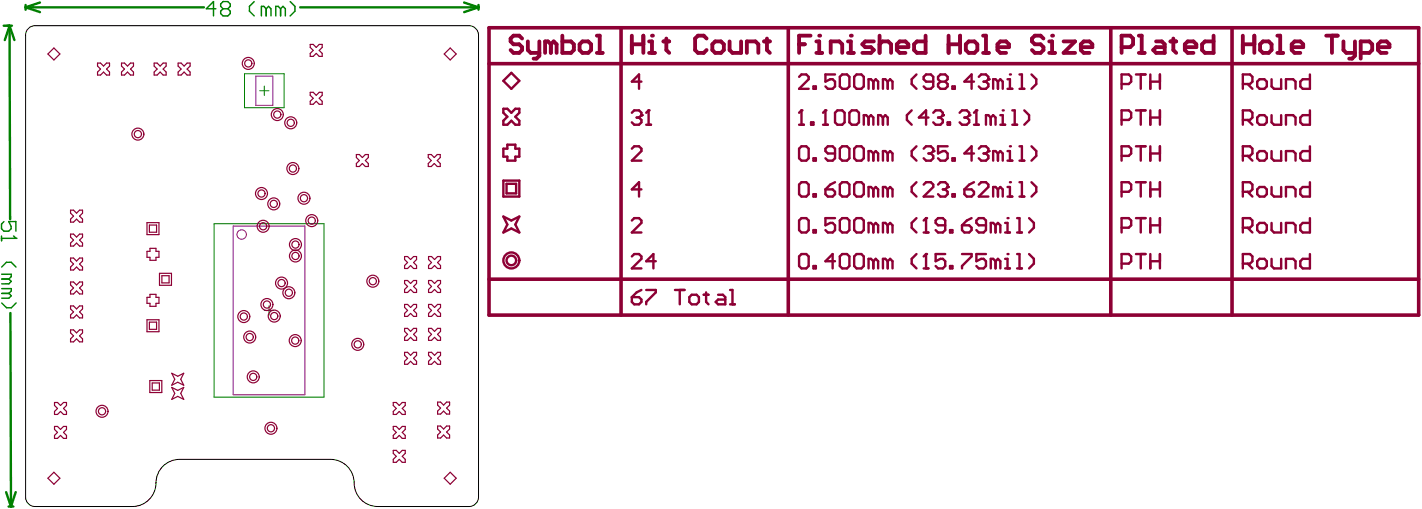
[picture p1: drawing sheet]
<svg xmlns="http://www.w3.org/2000/svg" width="502mm" height="180mm" viewBox="0 0 502 180" stroke-linecap="round" stroke-linejoin="round" font-family="sans-serif">
<g fill="none" stroke="#008000" stroke-width=".85">
<path d="M3.4 9.1l-1.7 5M3.4 9.1l.2 68.2M3.4 9.1l1.7 5M4.2 9.1h-2.9M9 1.7v1.7M9 2.6l5.1 1.7M9 2.6h62.9M14.1 .9l-5.1 1.7M105.9 2.6h62.9M163.7 .9l5.1 1.7M168.8 1.7v1.7M168.8 2.6l-5.1 1.7"/>
<path d="M3.7 110.4l.2 68.3M2.2 173.6l1.7 5.1M4.7 178.7h-1.7M5.5 173.6l-1.6 5.1"/>
</g>
<g fill="none" stroke="#008000" stroke-width=".51">
<path d="M76.2 3.1h-3.4l2.5-2.5v5M78.7 3.1h1.7M78.7 3.1l-.9-.9v-.8l.9-.8h1.7l.8 .8v.8l-.8 .9M78.7 3.1l-.9 .8v.9l.9 .8h1.7l.8-.8v-.9l-.8-.8M89.7 .6l-1.7 1.6v1.7l1.7 1.7M93.9 3.1l-.8-.9h-.9v3.4M93.9 3.1v2.5M93.9 3.1l.9-.9 .8 .9v2.5M99 3.1l-.9-.9h-.8v3.4M99 3.1v2.5M99 3.1l.8-.9 .9 .9v2.5M102.4 .6l1.6 1.6v1.7l-1.6 1.7"/>
<path d="M1.4 78.2l-.9 .8v1.7l.9 .9 1.7-.1 .8-.8v-.8l-.8-1.7h2.5v3.3M.5 83.2l.1 1.7M5.6 84.1h-5.1"/>
</g>
<circle cx="5.6" cy="84.1" r=".25" fill="#008000"/>
<path d="M.6 96.8l3.4-.1v.9l-.9 .8M3.1 98.4h-2.5M3.1 98.4l.9 .9-.9 .8h-2.5M4.8 83.2l.8 .9M5.6 94.2l-1.6-1.7h-1.7l-1.7 1.7M.6 101.8h3.4v.9l-.9 .8M3.1 103.5h-2.5M3.1 103.5l.9 .8-.9 .9h-2.5M5.7 106.9l-1.7 1.7h-1.7l-1.7-1.7" fill="none" stroke="#008000" stroke-width=".51"/>
<path d="M10 10l1.1-.7 1.3-.2h153.1a3.3 3.3 0 0 1 3.3 3.3v163a3.3 3.3 0 0 1-3.3 3.3h-32.2a8.5 8.5 0 0 1-8.4-9.5 8.3 8.3 0 0 0-8.3-7.1h-53.2a8.5 8.5 0 0 0-8.4 9.4 8.3 8.3 0 0 1-8.3 7.2h-34.3a3.3 3.3 0 0 1-3.4-3.3v-163l.3-1.3z" fill="none" stroke="#000" stroke-width=".35"/>
<path d="M86.3 26h13.9v12h-13.9zM91.6 32h3.3M93.2 30.4v3.3M75.5 78.9h38.8v61.2h-38.8zM93.2 109.5h3.4M94.9 107.8v3.4" fill="none" stroke="#008000" stroke-width=".35"/>
<g fill="none" stroke="#800080" stroke-width=".35">
<path d="M90.3 26.9h5.9v10.3h-5.9zM82.3 79.7h25.3v59.6h-25.3z"/>
<circle cx="85.3" cy="82.7" r="1.66"/>
</g>
<g fill="none" stroke="#8d0034" stroke-width=".85">
<path d="M177.6 38.4h1.4l1.4 1.4 1.4-1.4h1.4v1.4l-1.4 1.4 1.4 1.4v1.4h-1.4l-1.4-1.4-1.4 1.4h-1.4v-1.4l1.4-1.4-1.4-1.4zM177.6 28.5l2.8-2.8 2.8 2.8-2.8 2.8zM222.9 39.8l.8-.9h1.7l.9 .9v.8M226.3 28.8h-3.4l2.5-2.5v5M177.6 52.5h1.4v-1.5h2.8v1.5h1.4v2.8h-1.4v1.4h-2.8v-1.4h-1.4zM222.9 52.5l.8-.9h1.7l.9 .9v.8l-3.4 3.4h3.4M177.6 63.7h5.6v5.6h-5.6zM177.6 76.4l2.8 1.4 2.8-1.4-1.4 2.8 1.4 2.8-2.8-1.4-2.8 1.4 1.4-2.8zM178.7 64.8h3.4v3.4h-3.4zM222.9 77.8l.8-.8h1.7l.9 .8v.8l-3.4 3.4h3.4M226.3 66.8h-3.4l2.5-2.5v5M222.9 90.5l.8-.9h1.7l.9 .9v.8l-3.4 3.4h3.4"/>
<path d="M231.4 92.2h-3.4l2.5-2.6v5.1"/>
</g>
<g fill="none" stroke="#8d0034" stroke-width=".42">
<path d="M16.9 19l2.1-2.1 2.1 2.1-2.1 2.2zM109.4 15.7h1.1l1.1 1 1-1h1.1v1l-1.1 1.1 1.1 1v1.1h-1.1l-1-1.1-1.1 1.1h-1.1v-1.1l1.1-1-1.1-1.1zM156.7 19l2.1-2.1 2.1 2.1-2.1 2.2zM34.4 22.3h1.1l1 1 1.1-1h1v1l-1 1.1 1 1v1.1h-1l-1.1-1.1-1 1.1h-1.1v-1.1l1.1-1-1.1-1.1zM42.9 22.3h1l1.1 1 1-1h1.1v1l-1.1 1.1 1.1 1v1.1h-1.1l-1-1.1-1.1 1.1h-1v-1.1l1-1-1-1.1zM54.4 22.3h1l1.1 1 1.1-1h1v1l-1 1.1 1 1v1.1h-1l-1.1-1.1-1.1 1.1h-1v-1.1l1-1-1-1.1zM62.8 22.3h1.1l1.1 1 1-1h1.1v1l-1.1 1.1 1.1 1v1.1h-1.1l-1-1.1-1.1 1.1h-1.1v-1.1l1.1-1-1.1-1.1zM109.4 32.6h1.1l1.1 1 1-1h1.1v1l-1.1 1.1 1.1 1v1.1h-1.1l-1-1.1-1.1 1.1h-1.1v-1.1l1.1-1-1.1-1.1zM125.7 54.5h1.1l1 1.1 1.1-1.1h1v1.1l-1 1 1 1.1v1h-1l-1.1-1-1 1h-1.1v-1l1.1-1.1-1.1-1zM151.1 54.5h1l1.1 1.1 1.1-1.1h1v1.1l-1 1 1 1.1v1h-1l-1.1-1-1.1 1h-1v-1l1-1.1-1-1zM24.9 74.1h1l1.1 1.1 1.1-1.1h1v1.1l-1 1.1 1 1v1.1h-1l-1.1-1.1-1.1 1.1h-1v-1.1l1-1-1-1.1zM51.9 78.5h4.2v4.3h-4.2z"/>
<path d="M52.7 79.4h2.5v2.5h-2.5zM24.9 82.6h1l1.1 1 1.1-1h1v1l-1 1.1 1 1.1v1h-1l-1.1-1-1.1 1h-1v-1l1-1.1-1-1.1zM24.9 91h1l1.1 1.1 1.1-1.1h1v1.1l-1 1 1 1.1v1.1h-1l-1.1-1.1-1.1 1.1h-1v-1.1l1-1.1-1-1zM24.9 99.5h1l1.1 1 1.1-1h1v1l-1 1.1 1 1v1.1h-1l-1.1-1.1-1.1 1.1h-1v-1.1l1-1-1-1.1zM51.9 88.7h1v-1.1h2.1v1.1h1.1v2.1h-1.1v1h-2.1v-1h-1zM56.3 96.4h4.2v4.2h-4.2zM57.1 97.3h2.5v2.5h-2.5zM142.7 90.5h1.1l1 1.1 1.1-1.1h1.1v1.1l-1.1 1 1.1 1.1v1h-1.1l-1.1-1-1 1h-1.1v-1l1.1-1.1-1.1-1zM142.7 98.9h1.1l1 1.1 1.1-1.1h1.1v1.1l-1.1 1.1 1.1 1v1.1h-1.1l-1.1-1.1-1 1.1h-1.1v-1.1l1.1-1-1.1-1.1zM151.2 98.9h1l1.1 1.1 1.1-1.1h1v1.1l-1 1.1 1 1v1.1h-1l-1.1-1.1-1.1 1.1h-1v-1.1l1-1-1-1.1zM151.2 90.5h1l1.1 1.1 1.1-1.1h1v1.1l-1 1 1 1.1v1h-1l-1.1-1-1.1 1h-1v-1l1-1.1-1-1zM24.9 116.4h1l1.1 1 1.1-1h1v1l-1 1.1 1 1v1.1h-1l-1.1-1.1-1.1 1.1h-1v-1.1l1-1-1-1.1z"/>
<path d="M24.9 107.9h1l1.1 1.1 1.1-1.1h1v1.1l-1 1 1 1.1v1.1h-1l-1.1-1.1-1.1 1.1h-1v-1.1l1-1.1-1-1zM51.9 104.9h1v-1.1h2.1v1.1h1.1v2.1h-1.1v1.1h-2.1v-1.1h-1zM51.9 112.8h4.2v4.2h-4.2zM52.7 113.6h2.5v2.6h-2.5zM142.7 107.4h1.1l1 1.1 1.1-1.1h1.1v1.1l-1.1 1 1.1 1.1v1h-1.1l-1.1-1-1 1h-1.1v-1l1.1-1.1-1.1-1zM142.7 115.8h1.1l1 1.1 1.1-1.1h1.1v1.1l-1.1 1.1 1.1 1v1.1h-1.1l-1.1-1.1-1 1.1h-1.1v-1.1l1.1-1-1.1-1.1zM151.2 115.8h1l1.1 1.1 1.1-1.1h1v1.1l-1 1.1 1 1v1.1h-1l-1.1-1.1-1.1 1.1h-1v-1.1l1-1-1-1.1zM151.2 107.4h1l1.1 1.1 1.1-1.1h1v1.1l-1 1 1 1.1v1h-1l-1.1-1-1.1 1h-1v-1l1-1.1-1-1zM52.9 134.3h4.2v4.2h-4.2zM53.7 135.1h2.5v2.5h-2.5zM60.6 136.7l2.1 1 2.1-1-1 2.1 1 2.1-2.1-1.1-2.1 1.1 1-2.1zM60.6 131.7l2.1 1 2.1-1-1 2.1 1 2.1-2.1-1.1-2.1 1.1 1-2.1z"/>
<path d="M142.7 124.3h1.1l1 1 1.1-1h1.1v1l-1.1 1.1 1.1 1.1v1h-1.1l-1.1-1-1 1h-1.1v-1l1.1-1.1-1.1-1.1zM151.2 124.3h1l1.1 1 1.1-1h1v1l-1 1.1 1 1.1v1h-1l-1.1-1-1.1 1h-1v-1l1-1.1-1-1.1zM19.2 150.4h1.1l1 1.1 1.1-1.1h1.1v1.1l-1.1 1 1.1 1.1v1.1h-1.1l-1.1-1.1-1 1.1h-1.1v-1.1l1.1-1.1-1.1-1zM19.2 142h1.1l1 1 1.1-1h1.1v1l-1.1 1.1 1.1 1.1v1h-1.1l-1.1-1-1 1h-1.1v-1l1.1-1.1-1.1-1.1zM138.7 150.4h1.1l1 1.1 1.1-1.1h1.1v1.1l-1.1 1 1.1 1.1v1.1h-1.1l-1.1-1.1-1 1.1h-1.1v-1.1l1.1-1.1-1.1-1zM138.7 142h1.1l1 1 1.1-1h1.1v1l-1.1 1.1 1.1 1.1v1h-1.1l-1.1-1-1 1h-1.1v-1l1.1-1.1-1.1-1.1zM138.7 158.9h1.1l1 1 1.1-1h1.1v1l-1.1 1.1 1.1 1v1.1h-1.1l-1.1-1.1-1 1.1h-1.1v-1.1l1.1-1-1.1-1.1zM154.4 150.3h1l1.1 1.1 1-1.1h1.1v1.1l-1.1 1 1.1 1.1v1h-1.1l-1-1-1.1 1h-1v-1l1-1.1-1-1zM154.4 141.9h1l1.1 1 1-1h1.1v1l-1.1 1.1 1.1 1v1.1h-1.1l-1-1.1-1.1 1.1h-1v-1.1l1-1-1-1.1zM16.9 168.7l2.1-2.1 2.1 2.1-2.1 2.1zM156.7 168.7l2.1-2.1 2.1 2.1-2.1 2.1z"/>
</g>
<path d="M172.5 9.8h328v101.4h-328zM219.1 9.8v101.4M278.1 9.8v101.4M391.9 9.8v101.4M434.6 9.8v101.4M172.5 22.5h328M172.5 98.5h328" fill="none" stroke="#8d0034" stroke-width="1.3"/>
<circle cx="226.3" cy="40.6" r=".42" fill="#8d0034"/>
<path d="M228.8 38.9v5.1M224.6 41.5h.8M225.4 41.5l.9 .8v.9l-.9 .8h-1.7l-.8-.8M226.3 40.6l-.9 .9M228 44h1.7" fill="none" stroke="#8d0034" stroke-width=".85"/>
<circle cx="228.8" cy="38.9" r=".42" fill="#8d0034"/>
<g fill="none" stroke="#8d0034" stroke-width=".85">
<path d="M228.8 38.9l-.8 .9M395.7 29.6h2.5l.8-.8v-1.7l-.8-.8h-2.5v5M400.7 38.9h3.4M400.7 26.3h3.4M402.4 26.3v5M402.4 38.9v5.1M405.8 26.3v5M405.8 38.9v5.1M405.8 28.8h3.4M409.2 26.3v5M409.2 38.9v5.1M395.7 42.3h2.5l.8-.8v-1.7l-.8-.9h-2.5v5.1"/>
<path d="M395.7 55h2.5l.8-.9v-1.6l-.8-.9h-2.5v5.1M400.7 51.6h3.4M402.4 51.6v5.1M405.8 51.6v5.1M405.8 54.1h3.4M405.8 41.5h3.4M409.2 51.6v5.1M395.7 67.7h2.5l.8-.9v-1.7l-.8-.8h-2.5v5M400.7 77h3.4M400.7 64.3h3.4M402.4 64.3v5M402.4 77v5"/>
<path d="M405.8 64.3v5M405.8 77v5M405.8 79.5h3.4M405.8 66.8h3.4M409.2 64.3v5M409.2 77v5M282.7 89.6h1.7l.9 .9v3.3l-.9 .9h-1.7l-.8-.9v-3.3zM287 93.8h.8v.9h-.8zM294.6 92.2h-3.4l2.5-2.6v5.1M296.3 90.5l.8-.9h1.7l.8 .9v3.3l-.8 .9h-1.7l-.8-.9zM301.3 90.5l.9-.9h1.7l.8 .9v3.3l-.8 .9h-1.7l-.9-.9zM308.1 92.2l-.8-.9h-.9v3.4"/>
<path d="M308.1 92.2v2.5M308.1 92.2l.8-.9 .9 .9v2.5M313.2 92.2l-.9-.9h-.8v3.4M313.2 92.2v2.5M313.2 92.2l.8-.9 .9 .9v2.5M323.3 89.6l-1.7 1.7v1.7l1.7 1.7M325.9 94.7h1.6M326.7 89.6v5.1M395.7 80.3h2.5l.8-.8v-1.7l-.8-.8h-2.5v5M395.7 93h2.5l.8-.8v-1.7l-.8-.9h-2.5v5.1M400.7 89.6h3.4M402.4 89.6v5.1"/>
<path d="M405.8 89.6v5.1M405.8 92.2h3.4M409.2 89.6v5.1M222.9 104.8h2.5l.9 .9v.8l-.9 .9h-1.7l-.8-.9zM226.3 102.3l-1.7 .8-1.7 1.7M228 102.3h3.4v.8l-3.4 3.4v.9M238.1 102.3h3.4M239.8 102.3v5.1M244 104h1.7l.9 .8v1.7l-.9 .9h-1.7l-.8-.9v-1.7zM248.3 104h1.6M249.1 103.1v3.4l.8 .9M253.3 104h1.7l.9 .8v2.6h-2.6l-.8-.9 .8-.8h2.6"/>
<path d="M257.6 107.4h1.6M257.6 102.3h.8v5.1"/>
</g>
<g fill="none" stroke="#8d0034" stroke-width="1.4">
<path d="M184.2 13.6l-1-1h-2.1l-1 1v1l1 1h2.1l1 1v1l-1 1.1h-2.1l-1-1.1M186.2 14.6v3l1 1.1h3.1M190.3 14.6v5.1l-1 1h-1.1M194.3 15.6l1-1 1.1 1v3.1M194.3 15.6l-1-1h-1v4.1M194.3 15.6v3.1M198.4 12.6v6.1h3l1-1.1v-2l-1-1h-3M204.5 15.6l1-1h2l1 1v2l-1 1.1h-2l-1-1.1zM210.6 12.6h1v6.1M210.6 18.7h2M395.7 16.6h3l1-1v-2l-1-1h-3v6.1M401.8 12.6h1v6.1"/>
<path d="M401.8 18.7h2M407.8 14.6h2.1l1 1v3.1h-3.1l-1-1.1 1-1h3.1M412.9 14.6h2M413.9 13.6v4l1 1.1M418 16.6h4v-1l-1-1h-2l-1 1v2l1 1.1h2M428.1 12.6v6.1h-3l-1-1.1v-2l1-1h3"/>
</g>
<circle cx="326.7" cy="89.6" r=".42" fill="#8d0034"/>
<path d="M326.7 89.6l-.8 .9M333.5 89.6h-3.4v2.6l1.7-.9h.8l.9 .9v1.6l-.9 .9h-1.7l-.8-.9M335.1 93.8h.9v.9h-.9zM339.4 89.6h3.4v.9l-3.4 3.3v.9M347.8 89.6h-3.4v2.6l1.7-.9h.9l.8 .9v1.6l-.8 .9h-1.7l-.9-.9M351.2 92.2l-.8-.9h-.9v3.4M351.2 92.2v2.5M351.2 92.2l.9-.9 .8 .9v2.5M354.6 91.3h.8v3.4M354.6 94.7h1.7" fill="none" stroke="#8d0034" stroke-width=".85"/>
<circle cx="355.4" cy="89.6" r=".42" fill="#8d0034"/>
<g fill="none" stroke="#8d0034" stroke-width=".85">
<path d="M282.7 77h1.7l.9 .8v3.4l-.9 .8h-1.7l-.8-.8v-3.4zM294.6 77h-3.4v2.5l1.7-.9h.8l.9 .9v1.7l-.9 .8h-1.7l-.8-.8M296.3 77.8l.8-.8h1.7l.8 .8v3.4l-.8 .8h-1.7l-.8-.8zM301.3 77.8l.9-.8h1.7l.8 .8v3.4l-.8 .8h-1.7l-.9-.8zM308.1 79.5l-.8-.9h-.9v3.4M308.1 79.5v2.5M308.1 79.5l.8-.9 .9 .9v2.5M313.2 79.5l-.9-.9h-.8v3.4M313.2 79.5v2.5M313.2 79.5l.8-.9 .9 .9v2.5M323.3 77l-1.7 1.6v1.7l1.7 1.7M326.7 77v5"/>
<path d="M287 81.2h.8v.8h-.8zM325.9 82h1.6M358.8 94.7h1.7M358.8 89.6h.9v5.1M363 89.6l1.7 1.7v1.7l-1.7 1.7"/>
</g>
<circle cx="326.7" cy="77" r=".42" fill="#8d0034"/>
<path d="M326.7 77l-.8 .8M333.5 79.5h-2.6l-.8-.9v-.8l.8-.8h1.7l.9 .8v3.4l-.9 .8h-1.7l-.8-.8M339.4 79.5h2.5l.9 .8v.9l-.9 .8h-1.7l-.8-.8zM342.8 77l-1.7 .8-1.7 1.7M347.8 79.5h-2.5l-.9-.9v-.8l.9-.8h1.7l.8 .8v3.4l-.8 .8h-1.7l-.9-.8M351.2 79.5l-.8-.9h-.9v3.4M351.2 79.5v2.5M351.2 79.5l.9-.9 .8 .9v2.5M354.6 78.6h.8v3.4M335.1 81.2h.9v.8h-.9zM354.6 82h1.7" fill="none" stroke="#8d0034" stroke-width=".85"/>
<circle cx="355.4" cy="77" r=".42" fill="#8d0034"/>
<g fill="none" stroke="#8d0034" stroke-width=".85">
<path d="M282.7 64.3h1.7l.9 .8v3.4l-.9 .8h-1.7l-.8-.8v-3.4zM287 68.5h.8v.8h-.8zM291.2 66.8h2.5l.9 .9v.8l-.9 .8h-1.7l-.8-.8zM294.6 64.3l-1.7 .8-1.7 1.7M296.3 65.1l.8-.8h1.7l.8 .8v3.4l-.8 .8h-1.7l-.8-.8zM301.3 65.1l.9-.8h1.7l.8 .8v3.4l-.8 .8h-1.7l-.9-.8zM308.1 66.8l-.8-.8h-.9v3.3M308.1 66.8v2.5M308.1 66.8l.8-.8 .9 .8v2.5M313.2 66.8l-.9-.8h-.8v3.3M313.2 66.8v2.5M313.2 66.8l.8-.8 .9 .8v2.5"/>
<path d="M323.3 64.3l-1.7 1.7v1.7l1.7 1.6M325.9 65.1l.8-.8h1.7l.8 .8v.9l-3.3 3.3h3.3M330.9 65.1l.9-.8h1.7l.8 .8v.9M358.8 77h.9v5M363 77l1.7 1.6v1.7l-1.7 1.7M444.4 78.6h1.6l.9 .9v1.7l-.9 .8h-1.6l-.9-.8v-1.7zM448.6 78.6v2.6l.8 .8h2.6v-3.4M462.1 77v5h-2.5l-.9-.8v-1.7l.9-.9h2.5M358.8 82h1.7M438.4 80.3h2.6l.8-.8v-1.7l-.8-.8h-2.6v5M438.4 93h2.6l.8-.8v-1.7l-.8-.9h-2.6v5.1M440.1 93l1.7 1.7"/>
<path d="M440.1 80.3l1.7 1.7M444.4 91.3h1.6l.9 .9v1.6l-.9 .9h-1.6l-.9-.9v-1.6zM448.6 91.3v2.5l.8 .9h2.6v-3.4M453.7 94.7v-3.4h2.5l.8 .9v2.5M453.7 82v-3.4h2.5l.8 .9v2.5M462.1 89.6v5.1h-2.5l-.9-.9v-1.6l.9-.9h2.5"/>
</g>
<circle cx="334.3" cy="66" r=".42" fill="#8d0034"/>
<path d="M332.6 66.8h.9M333.5 66.8l.8 .9v.8l-.8 .8h-1.7l-.9-.8M334.3 66l-.8 .8M336 68.5h.8v.8h-.8zM340.2 66.8h2.6l.8 .9v.8l-.8 .8h-1.7l-.9-.8zM343.6 64.3l-1.7 .8-1.7 1.7M345.3 65.1l.8-.8h1.7l.9 .8v.9l-3.4 3.3h3.4M352.1 66.8l-.9-.8h-.8v3.3M352.1 66.8v2.5M352.1 66.8l.8-.8 .8 .8v2.5M355.4 69.3h1.7M355.4 66h.9v3.3" fill="none" stroke="#8d0034" stroke-width=".85"/>
<circle cx="356.3" cy="64.3" r=".42" fill="#8d0034"/>
<g fill="none" stroke="#8d0034" stroke-width=".85">
<path d="M282.7 51.6h1.7l.9 .9v3.3l-.9 .9h-1.7l-.8-.9v-3.3zM287 55.8h.8v.9h-.8zM294.6 54.1h-2.6l-.8-.8v-.8l.8-.9h1.7l.9 .9v3.3l-.9 .9h-1.7l-.8-.9M296.3 52.5l.8-.9h1.7l.8 .9v3.3l-.8 .9h-1.7l-.8-.9zM301.3 52.5l.9-.9h1.7l.8 .9v3.3l-.8 .9h-1.7l-.9-.9zM308.1 54.1l-.8-.8h-.9v3.4M308.1 54.1v2.6M308.1 54.1l.8-.8 .9 .8v2.6M313.2 54.1l-.9-.8h-.8v3.4M313.2 54.1v2.6M313.2 54.1l.8-.8 .9 .8v2.6M323.3 51.6l-1.7 1.7v1.7l1.7 1.7"/>
<path d="M325.9 52.5l.8-.9h1.7l.8 .9v.8M359.7 69.3h1.6M359.7 64.3h.8v5M363.9 64.3l1.7 1.7v1.7l-1.7 1.6"/>
</g>
<circle cx="329.2" cy="53.3" r=".42" fill="#8d0034"/>
<path d="M327.5 54.1h.9M328.4 54.1l.8 .9v.8l-.8 .9h-1.7l-.8-.9M329.2 53.3l-.8 .8M334.3 51.6h-3.4v2.5l1.7-.8h.9l.8 .8v1.7l-.8 .9h-1.7l-.9-.9M336 55.8h.8v.9h-.8zM343.6 54.1h-3.4l2.6-2.5v5.1M345.3 52.5l.8-.9h1.7l.9 .9v.8" fill="none" stroke="#8d0034" stroke-width=".85"/>
<circle cx="348.7" cy="53.3" r=".42" fill="#8d0034"/>
<path d="M347 54.1h.8M347.8 54.1l.9 .9v.8l-.9 .9h-1.7l-.8-.9M348.7 53.3l-.9 .8M352.1 54.1l-.9-.8h-.8v3.4M352.1 54.1v2.6M352.1 54.1l.8-.8 .8 .8v2.6M355.4 56.7h1.7M355.4 53.3h.9v3.4" fill="none" stroke="#8d0034" stroke-width=".85"/>
<circle cx="356.3" cy="51.6" r=".42" fill="#8d0034"/>
<g fill="none" stroke="#8d0034" stroke-width=".85">
<path d="M282.7 38.9v5.1M281.9 44h1.7M359.7 56.7h1.6M359.7 51.6h.8v5.1M363.9 51.6l1.7 1.7v1.7l-1.7 1.7M438.4 55h2.6l.8-.9v-1.6l-.8-.9h-2.6v5.1M440.1 55l1.7 1.7M444.4 53.3h1.6l.9 .8v1.7l-.9 .9h-1.6l-.9-.9v-1.7zM448.6 53.3v2.5l.8 .9h2.6v-3.4M453.7 56.7v-3.4h2.5l.8 .8v2.6M462.1 51.6v5.1h-2.5l-.9-.9v-1.7l.9-.8h2.5M438.4 67.7h2.6l.8-.9v-1.7l-.8-.8h-2.6v5"/>
<path d="M440.1 67.7l1.7 1.6M444.4 66h1.6l.9 .8v1.7l-.9 .8h-1.6l-.9-.8v-1.7zM448.6 66v2.5l.8 .8h2.6v-3.3M453.7 69.3v-3.3h2.5l.8 .8v2.5M462.1 64.3v5h-2.5l-.9-.8v-1.7l.9-.8h2.5"/>
</g>
<circle cx="282.7" cy="38.9" r=".42" fill="#8d0034"/>
<path d="M282.7 38.9l-.8 .9M291.2 38.9v5.1M286.1 43.2h.9v.8h-.9zM290.4 44h1.6" fill="none" stroke="#8d0034" stroke-width=".85"/>
<circle cx="291.2" cy="38.9" r=".42" fill="#8d0034"/>
<path d="M291.2 38.9l-.8 .9M295.4 38.9h1.7l.9 .9v3.4l-.9 .8h-1.7l-.8-.8v-3.4zM300.5 38.9h1.7l.8 .9v3.4l-.8 .8h-1.7l-.9-.8v-3.4zM321.6 38.9l-1.7 1.7v1.7l1.7 1.7M329.2 39.8l.9-.9h1.7l.8 .9v.8M306.4 41.5l-.8-.9h-.9v3.4M306.4 41.5v2.5M306.4 41.5l.9-.9 .8 .9v2.5M311.5 41.5l-.9-.9h-.8v3.4M311.5 41.5v2.5M311.5 41.5l.8-.9 .9 .9v2.5M327.5 41.5h-3.3l2.5-2.6v5.1" fill="none" stroke="#8d0034" stroke-width=".85"/>
<circle cx="332.6" cy="40.6" r=".42" fill="#8d0034"/>
<path d="M338.5 39.8l.9-.9h1.7l.8 .9v.8M330.9 41.5h.9M331.8 41.5l.8 .8v.9l-.8 .8h-1.7l-.9-.8M332.6 40.6l-.8 .9M334.3 43.2h.8v.8h-.8z" fill="none" stroke="#8d0034" stroke-width=".85"/>
<circle cx="341.9" cy="40.6" r=".42" fill="#8d0034"/>
<path d="M344.4 38.9v5.1M340.2 41.5h.9M341.1 41.5l.8 .8v.9l-.8 .8h-1.7l-.9-.8M341.9 40.6l-.8 .9M343.6 44h1.7" fill="none" stroke="#8d0034" stroke-width=".85"/>
<circle cx="344.4" cy="38.9" r=".42" fill="#8d0034"/>
<path d="M344.4 38.9l-.8 .9M349.5 41.5l-.8-.9h-.9v3.4M349.5 41.5v2.5M349.5 41.5l.9-.9 .8 .9v2.5M352.9 40.6h.8v3.4M352.9 44h1.7" fill="none" stroke="#8d0034" stroke-width=".85"/>
<circle cx="353.7" cy="38.9" r=".42" fill="#8d0034"/>
<g fill="none" stroke="#8d0034" stroke-width=".85">
<path d="M281.9 27.1l.8-.8h1.7l.9 .8v.9l-3.4 3.3h3.4M287 30.5h.8v.8h-.8zM294.6 26.3h-3.4v2.5l1.7-.8h.8l.9 .8v1.7l-.9 .8h-1.7l-.8-.8M296.3 27.1l.8-.8h1.7l.8 .8v3.4l-.8 .8h-1.7l-.8-.8zM301.3 27.1l.9-.8h1.7l.8 .8v3.4l-.8 .8h-1.7l-.9-.8zM308.1 28.8l-.8-.8h-.9v3.3M308.1 28.8v2.5M308.1 28.8l.8-.8 .9 .8v2.5M313.2 28.8l-.9-.8h-.8v3.3M313.2 28.8v2.5M313.2 28.8l.8-.8 .9 .8v2.5M323.3 26.3l-1.7 1.7v1.6l1.7 1.7"/>
<path d="M329.2 28.8h-2.5l-.8-.8v-.9l.8-.8h1.7l.8 .8v3.4l-.8 .8h-1.7l-.8-.8M331.8 28.8l-.9 .8v.9l.9 .8h1.7l.8-.8v-.9l-.8-.8M331.8 28.8l-.9-.8v-.9l.9-.8h1.7l.8 .8v.9l-.8 .8M331.8 28.8h1.7M336 30.5h.8v.8h-.8zM343.6 28.8h-3.4l2.6-2.5v5M345.3 27.1l.8-.8h1.7l.9 .8v.9M357.1 38.9h.9v5.1M361.3 38.9l1.7 1.7v1.7l-1.7 1.7M357.1 44h1.7"/>
</g>
<circle cx="348.7" cy="28" r=".42" fill="#8d0034"/>
<path d="M347 28.8h.8M347.8 28.8l.9 .8v.9l-.9 .8h-1.7l-.8-.8M348.7 28l-.9 .8M352.1 28.8l-.9-.8h-.8v3.3M352.1 28.8v2.5M352.1 28.8l.8-.8 .8 .8v2.5M355.4 31.3h1.7M355.4 28h.9v3.3" fill="none" stroke="#8d0034" stroke-width=".85"/>
<circle cx="356.3" cy="26.3" r=".42" fill="#8d0034"/>
<g fill="none" stroke="#8d0034" stroke-width=".85">
<path d="M359.7 31.3h1.6M359.7 26.3h.8v5M363.9 26.3l1.7 1.7v1.6l-1.7 1.7M438.4 29.6h2.6l.8-.8v-1.7l-.8-.8h-2.6v5M440.1 29.6l1.7 1.7M444.4 28h1.6l.9 .8v1.7l-.9 .8h-1.6l-.9-.8v-1.7zM448.6 28v2.5l.8 .8h2.6v-3.3M453.7 31.3v-3.3h2.5l.8 .8v2.5M462.1 26.3v5h-2.5l-.9-.8v-1.7l.9-.8h2.5M462.1 38.9v5.1h-2.5l-.9-.8v-1.7l.9-.9h2.5M438.4 42.3h2.6l.8-.8v-1.7l-.8-.9h-2.6v5.1M440.1 42.3l1.7 1.7"/>
<path d="M444.4 40.6h1.6l.9 .9v1.7l-.9 .8h-1.6l-.9-.8v-1.7zM448.6 40.6v2.6l.8 .8h2.6v-3.4M453.7 44v-3.4h2.5l.8 .9v2.5"/>
</g>
<path d="M222.9 12.6v6.1M222.9 15.6h4.1M227 12.6v6.1M229 18.7h2M229 14.6h1v4.1" fill="none" stroke="#8d0034" stroke-width="1.4"/>
<circle cx="230" cy="12.6" r=".68" fill="#8d0034"/>
<path d="M234.1 14.6h2M235.1 13.6v4l1 1.1M249.3 13.6l-1-1h-2.1l-1 1v4l1 1.1h2.1l1-1.1M251.3 15.6l1-1h2l1.1 1v2l-1.1 1.1h-2l-1-1.1zM257.4 14.6v3l1 1.1h3v-4.1M263.5 18.7v-4.1h3l1 1v3.1M269.6 14.6h2M270.6 13.6v4l1 1.1M281.9 15.6h2M286 12.6h-4.1v6.1M288 14.6h1v4.1M288 18.7h2" fill="none" stroke="#8d0034" stroke-width="1.4"/>
<circle cx="289" cy="12.6" r=".68" fill="#8d0034"/>
<path d="M293.1 18.7v-4.1h3l1 1v3.1M299.1 14.6h1.1v4.1M299.1 18.7h2.1" fill="none" stroke="#8d0034" stroke-width="1.4"/>
<circle cx="300.2" cy="12.6" r=".68" fill="#8d0034"/>
<g fill="none" stroke="#8d0034" stroke-width="1.4">
<path d="M308.3 14.6h-3.1l-1 1 1 1h2.1l1 1-1 1.1h-3.1M310.3 15.6l1-1h2l1.1 1v3.1M310.3 12.6v6.1M316.4 16.6h4v-1l-1-1h-2l-1 1v2l1 1.1h2M326.5 12.6v6.1h-3l-1-1.1v-2l1-1h3M334.6 12.6v6.1M334.6 15.6h4.1M338.7 12.6v6.1M340.7 15.6l1-1h2.1l1 1v2l-1 1.1h-2.1l-1-1.1zM346.8 18.7h2M346.8 12.6h1v6.1M351.9 16.6h4v-1l-1-1h-2l-1 1v2l1 1.1h2"/>
<path d="M368.1 13.6l-1-1h-2l-1 1v1l1 1h2l1 1v1l-1 1.1h-2l-1-1.1M370.1 18.7h2.1M370.1 14.6h1.1v4.1"/>
</g>
<circle cx="371.2" cy="12.6" r=".68" fill="#8d0034"/>
<g fill="none" stroke="#8d0034" stroke-width="1.4">
<path d="M375.2 14.6h4.1l-4.1 4.1h4.1M381.3 16.6h4.1v-1l-1.1-1h-2l-1 1v2l1 1.1h2M438.4 12.6v6.1M438.4 15.6h4.1M442.5 12.6v6.1M444.5 15.6l1-1h2.1l1 1v2l-1 1.1h-2.1l-1-1.1zM450.6 18.7h2M450.6 12.6h1v6.1M455.7 16.6h4v-1l-1-1h-2l-1 1v2l1 1.1h2M467.9 12.6h4M469.9 12.6v6.1M473.9 14.6v3l1.1 1.1h3"/>
<path d="M478 14.6v5.1l-1 1h-1M480 18.7h3.1l1-1.1v-2l-1-1h-3.1v6.1M486.1 16.6h4.1v-1l-1-1h-2.1l-1 1v2l1 1.1h2.1"/>
</g>
<g fill="none" stroke="#8d0034" stroke-width=".42">
<circle cx="87.6" cy="22.4" r="1.27"/>
<circle cx="87.6" cy="22.4" r="2.11"/>
<circle cx="48.6" cy="47.3" r="1.27"/>
<circle cx="48.6" cy="47.3" r="2.11"/>
<circle cx="97.8" cy="40.4" r="1.27"/>
<circle cx="97.8" cy="40.4" r="2.11"/>
<circle cx="102.6" cy="43.3" r="1.27"/>
<circle cx="102.6" cy="43.3" r="2.11"/>
<circle cx="103.3" cy="59.5" r="1.27"/>
<circle cx="103.3" cy="59.5" r="2.11"/>
<circle cx="92.2" cy="68.3" r="1.27"/>
<circle cx="92.2" cy="68.3" r="2.11"/>
<circle cx="92.8" cy="79.8" r="1.27"/>
<circle cx="92.8" cy="79.8" r="2.11"/>
<circle cx="96.6" cy="71.9" r="1.27"/>
<circle cx="96.6" cy="71.9" r="2.11"/>
<circle cx="107.2" cy="69.9" r="1.27"/>
<circle cx="107.2" cy="69.9" r="2.11"/>
<circle cx="110" cy="77.8" r="1.27"/>
<circle cx="110" cy="77.8" r="2.11"/>
<circle cx="99.3" cy="99.9" r="1.27"/>
<circle cx="99.3" cy="99.9" r="2.11"/>
<circle cx="104.2" cy="90.3" r="1.27"/>
<circle cx="104.2" cy="86.3" r="1.27"/>
<circle cx="104.2" cy="86.3" r="2.11"/>
<circle cx="104.2" cy="90.3" r="2.11"/>
<circle cx="131.5" cy="99.2" r="1.27"/>
<circle cx="131.5" cy="99.2" r="2.11"/>
<circle cx="86" cy="111.7" r="1.27"/>
<circle cx="86" cy="111.7" r="2.11"/>
<circle cx="88.1" cy="118.9" r="1.27"/>
<circle cx="88.1" cy="118.9" r="2.11"/>
<circle cx="94.2" cy="107.4" r="1.27"/>
<circle cx="94.2" cy="107.4" r="2.11"/>
<circle cx="96.7" cy="111.5" r="1.27"/>
<circle cx="96.7" cy="111.5" r="2.11"/>
<circle cx="101.9" cy="103.3" r="1.27"/>
<circle cx="101.9" cy="103.3" r="2.11"/>
<circle cx="89.3" cy="133" r="1.27"/>
<circle cx="89.3" cy="133" r="2.11"/>
<circle cx="104.1" cy="120.2" r="1.27"/>
<circle cx="104.1" cy="120.2" r="2.11"/>
<circle cx="126.2" cy="121.5" r="1.27"/>
<circle cx="126.2" cy="121.5" r="2.11"/>
<circle cx="36" cy="145.1" r="1.27"/>
<circle cx="36" cy="145.1" r="2.11"/>
<circle cx="95.6" cy="151.1" r="1.27"/>
<circle cx="95.6" cy="151.1" r="2.11"/>
</g>
<g fill="none" stroke="#8d0034" stroke-width=".85">
<circle cx="180.4" cy="91.9" r="1.69"/>
<circle cx="180.4" cy="91.9" r="2.82"/>
</g>
</svg>
